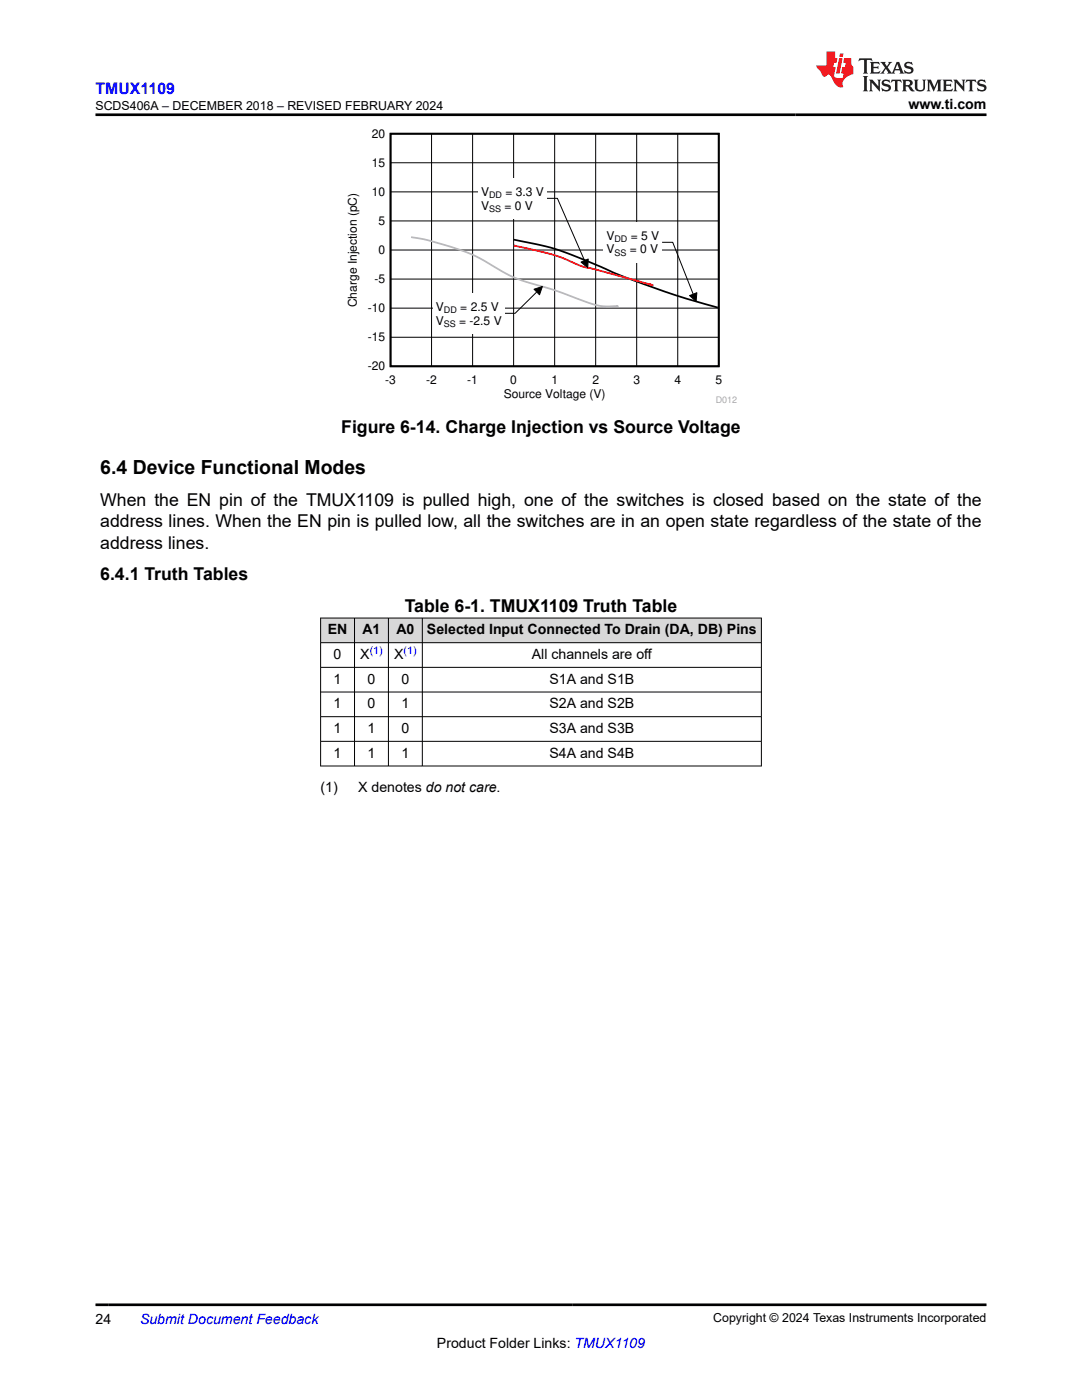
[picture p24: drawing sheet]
<svg xmlns="http://www.w3.org/2000/svg" width="216mm" height="279mm" viewBox="0 0 216 279" stroke-linecap="round" stroke-linejoin="round" font-family="sans-serif">
<defs><g id="words">
<text font-size="3.9" x="20" y="94.6">6.4 Device Functional Modes</text>
<g font-size="3.5">
<text x="68.1" y="86.5">Figure 6-14. Charge Injection vs Source Voltage</text>
<text x="20" y="101">When the EN pin of the TMUX1109 is pulled high, one of the switches is closed based on the state of the</text>
<text x="20" y="105.2">address lines. When the EN pin is pulled low, all the switches are in an open state regardless of the state of the</text>
<text x="20" y="109.5">address lines.</text>
<text x="20" y="115.8">6.4.1 Truth Tables</text>
<text x="80.8" y="122.2">Table 6-1. TMUX1109 Truth Table</text>
</g>
<text font-size="3.2" fill="#00f" x="19" y="18.7">TMUX1109</text>
<g font-size="2.8">
<text x="181.3" y="21.8">www.ti.com</text>
<text x="65.4" y="126.6">EN</text>
<text x="66.6" y="131.5">0</text>
<text x="71.9" y="131.5">X</text>
<text x="72.3" y="126.6">A1</text>
<text x="78.7" y="131.5">X</text>
<text x="79.1" y="126.6">A0</text>
<text x="85.2" y="126.6">Selected Input Connected To Drain (DA, DB) Pins</text>
<text x="106.1" y="131.5">All channels are off</text>
<text x="66.6" y="136.5">1</text>
<text x="73.3" y="136.5">0</text>
<text x="80.1" y="136.5">0</text>
<text x="109.6" y="136.5">S1A and S1B</text>
<text x="66.6" y="141.4">1</text>
<text x="73.3" y="141.4">0</text>
<text x="80.1" y="141.4">1</text>
<text x="109.6" y="141.4">S2A and S2B</text>
<text x="66.6" y="146.3">1</text>
<text x="73.3" y="146.3">1</text>
<text x="80.1" y="146.3">0</text>
<text x="109.6" y="146.3">S3A and S3B</text>
<text x="66.6" y="151.2">1</text>
<text x="73.3" y="151.2">1</text>
<text x="80.1" y="151.2">1</text>
<text x="109.6" y="151.2">S4A and S4B</text>
<text x="64" y="158">(1)</text>
<text x="71.5" y="158">X denotes do not care.</text>
<text x="19" y="264.2">24</text>
<text x="87.2" y="269">Product Folder Links: TMUX1109</text>
</g>
<text font-size="2.8" fill="#00f" x="27.9" y="264.2">Submit Document Feedback</text>
<g font-size="2.5">
<text x="19.1" y="21.9">SCDS406A – DECEMBER 2018 – REVISED FEBRUARY 2024</text>
<text x="142.3" y="263.9">Copyright © 2024 Texas Instruments Incorporated</text>
</g>
<g font-size="2.4">
<text x="74.2" y="27.5">20</text>
<text x="74.2" y="33.3">15</text>
<text x="74.2" y="39.1">10</text>
<text x="96" y="39.1">V</text>
<text x="96" y="41.8">V</text>
<text x="100.7" y="41.8">= 0 V</text>
<text x="100.9" y="39.1">= 3.3 V</text>
<text x="75.5" y="44.9">5</text>
<text x="121" y="47.8">V</text>
<text x="125.9" y="47.8">= 5 V</text>
<text x="75.5" y="50.7">0</text>
<text x="121" y="50.6">V</text>
<text x="125.7" y="50.6">= 0 V</text>
<text x="74.7" y="56.5">-5</text>
<text x="71.2" y="61.3" transform="rotate(-90 71.2 61.3)">Charge Injection (pC)</text>
<text x="73.4" y="62.3">-10</text>
<text x="87" y="62">V</text>
<text x="87" y="64.8">V</text>
<text x="91.6" y="64.8">= -2.5 V</text>
<text x="91.9" y="62">= 2.5 V</text>
<text x="73.4" y="68.1">-15</text>
<text x="73.4" y="73.9">-20</text>
<text x="76.9" y="76.6">-3</text>
<text x="85" y="76.6">-2</text>
<text x="93.2" y="76.6">-1</text>
<text x="101.8" y="76.6">0</text>
<text x="110" y="76.6">1</text>
<text x="118.2" y="76.6">2</text>
<text x="126.4" y="76.6">3</text>
<text x="134.6" y="76.6">4</text>
<text x="142.8" y="76.6">5</text>
<text x="100.5" y="79.4">Source Voltage (V)</text>
</g>
<g font-size="2.1" fill="#00f">
<text x="73.8" y="130.6">(1)</text>
<text x="80.5" y="130.6">(1)</text>
</g>
<g font-size="1.8">
<text x="97.6" y="39.5">DD</text>
<text x="97.6" y="42.2">SS</text>
<text x="122.6" y="48.2">DD</text>
<text x="122.6" y="51">SS</text>
<text x="88.6" y="62.4">DD</text>
<text x="88.6" y="65.2">SS</text>
</g>
<text font-size="1.8" fill="#a8a8a8" x="142.8" y="80.4">D012</text>
</g></defs>
<path d="M77.9 26.7h65.5v46.4h-65.5zM102.5 47.8a68.9 68.9 0 0 1 19.4 6.3l4.6 1.9a159.5 159.5 0 0 0 16.7 5.4" fill="none" stroke="#000" stroke-width=".35"/>
<g fill="none" stroke="#000" stroke-width=".2">
<path d="M77.9 38.3h65.5M77.9 32.5h65.5M86.1 26.7v46.4M94.3 26.7v46.4M102.5 26.7v46.4M110.7 26.7v46.4M118.9 26.7v46.4M127 26.7v46.4M135.2 26.7v46.4M77.9 55.7h65.5M77.9 49.9h65.5M77.9 44.1h65.5"/>
<path d="M132.1 48.4h2.1l4.1 10.3M137.6 59l1.4-.6-.1 1.8zM77.9 67.3h65.5M77.9 61.5h65.5"/>
</g>
<path d="M102.5 49a49.8 49.8 0 0 1 12.2 3.6l1.9 .7a110.9 110.9 0 0 1 11.3 3l2.4 .6-.8-.2" fill="none" stroke="#f00" stroke-width=".35"/>
<path d="M82 47.3a53.6 53.6 0 0 1 13.9 4.4l.9 .4a32.5 32.5 0 0 0 12.2 5.3l5.1 1.8a19.1 19.1 0 0 0 7.3 2l1.8-.1h-.2" fill="none" stroke="#b8b8b8" stroke-width=".35"/>
<path d="M137.6 59l1.4-.6-.1 1.8z" fill="#000"/>
<path d="M120.5 44.3h11.6v8.1h-11.6z" fill-rule="evenodd" fill="#fff"/>
<path d="M115.9 52.3l1.5-.6-.1 1.7z" fill="#000"/>
<path d="M109.1 39.6h2.1l5.4 12.4M115.9 52.3l1.5-.6-.1 1.7z" fill="none" stroke="#000" stroke-width=".2"/>
<path d="M95.5 35.5h13.6v8.1h-13.6z" fill-rule="evenodd" fill="#fff"/>
<path d="M106.6 57.7l1.6-.5-.5 1.6z" fill="#000"/>
<path d="M106.6 57.7l1.6-.5-.5 1.6zM107.1 58.3l-4.3 4.2h-2.1" fill="none" stroke="#000" stroke-width=".2"/>
<path d="M86.4 58.5h14.3v8.1h-14.3z" fill-rule="evenodd" fill="#fff"/>
<g fill="#d8d8d8">
<path d="M64 123.3h87.9v5h-87.9z" fill-rule="evenodd"/>
<path d="M64 123.4h6.7v4.8h-6.7z" fill-rule="evenodd"/>
<path d="M70.8 123.4h6.6v4.8h-6.6z" fill-rule="evenodd"/>
<path d="M77.6 123.4h6.6v4.8h-6.6z" fill-rule="evenodd"/>
<path d="M84.3 123.4h67.6v4.8h-67.6z" fill-rule="evenodd"/>
</g>
<path d="M63.9 123.3h88.1M63.9 128.3h88.1M63.9 133.2h88.1M63.9 138.1h88.1M64 123.3v29.6M70.7 123.3v29.6M77.5 123.3v29.6M84.3 123.3v29.6M151.9 123.3v29.6M63.9 143h88.1M63.9 148h88.1M63.9 152.9h88.1" fill="none" stroke="#000" stroke-width=".2"/>
<path d="M171.5 11.6l-.2 .6 .5-.2h.6v.1v2.2l-.2 .4h1l-.2-.4v-2.2v-.1h.5l.5 .2-.1-.6zM173.6 12.4l.2 .3v1.6l-.2 .4h1.9l.1-.6a1.08 1.08 0 0 1-1.3 .2v-.7h.6l.4 .2v-.7l-.4 .2h-.6v-.5l.2-.2a1 1 0 0 1 1 .3l-.1-.5zM175.7 12.4l.9 1.1-1 1.2h.9l-.2-.2 .5-.8 .4 .8-.2 .2h1.6l-.2-.2 .2-.5h.9l.1 .5-.1 .2h.9l-.2-.4-.8-1.9h-.5l-.9 2.1-.9-1.1 .9-1h-.8l.2 .2-.4 .6-.4-.6 .2-.2zM179 12.8l.4 1h-.7zM180.7 12.5a.65 .65 0 0 0-.2 .7 .65 .65 0 0 0 .6 .5l.6 .1 .1 .3a.79 .79 0 0 1-.7 .4 .79 .79 0 0 1-.7-.5l.1 .7 .2-.1a.93 .93 0 0 0 1.1 0 .93 .93 0 0 0 .4-.9 1.46 1.46 0 0 0-1.2-.6l-.1-.3a1.09 1.09 0 0 1 1.2 .2l-.2-.6-.1 .1-.5-.2zM172.2 15.2l.2 .4v2.2l-.2 .4h1l-.2-.4v-2.2l.2-.4zM173.4 15.9l.2 .4v1.5l-.2 .4h.8l-.3-.4 .1-1.3 1.6 1.8v-2l.2-.4h-.7l.1 .2 .1 1.1-1.2-1.3zM176.2 16a.65 .65 0 0 0-.2 .8 .65 .65 0 0 0 .6 .4l.6 .2 .1 .2a.79 .79 0 0 1-.7 .4 .79 .79 0 0 1-.7-.5l.1 .7 .2-.1a.93 .93 0 0 0 1.1 .1 .93 .93 0 0 0 .4-1 1.46 1.46 0 0 0-1.2-.5l-.1-.4a1.09 1.09 0 0 1 1.2 .2l-.1-.6-.2 .1-.5-.1zM177.9 15.9l-.1 .6a.63 .63 0 0 1 .8-.3v1.6l-.3 .4h1l-.2-.4v-1.6a.66 .66 0 0 1 .8 .3l-.1-.6zM180 15.9l.2 .4v1.5l-.2 .4h1l-.2-.2-.1-.7h.5l.1 .2a.79 .79 0 0 0 1.2 .6l-1-.9a.61 .61 0 0 0 .6-.6 .61 .61 0 0 0-.5-.7zM180.8 16.2h.1a.47 .47 0 0 1 .5 .1 .47 .47 0 0 1 .1 .5l-.1 .1-.7 .1zM182.3 15.9l.2 .2a2.27 2.27 0 0 0 .4 2 1.04 1.04 0 0 0 1.7-.7v-1.3l.2-.2h-.8l.2 .4v1.1a.6 .6 0 0 1-.6 .6 .6 .6 0 0 1-.6-.6v-1.1l.3-.4zM184.9 15.9l.2 .4v1.5l-.2 .4h.8l-.3-.4v-1.4l.9 1.9 .9-1.9v1.4l-.3 .4h1l-.2-.4v-1.5l.2-.4h-.8l-.7 1.5-.6-1.5zM188.1 15.9l.2 .4v1.5l-.2 .4h1.9l.1-.6a1.09 1.09 0 0 1-1.3 .2v-.7h.6l.4 .2v-.6l-.4 .2h-.6v-.6l.2-.1a1.01 1.01 0 0 1 1 .3l-.1-.6zM190.2 15.9l.3 .4v1.5l-.3 .4h.8l-.2-.4v-1.3l1.6 1.8v-2l.2-.4h-.7l.2 .2v1.1l-1.2-1.3zM192.8 15.9l-.1 .6a.63 .63 0 0 1 .8-.3v1.6l-.3 .4h1l-.2-.4v-1.6a.66 .66 0 0 1 .8 .3l-.1-.6zM195.2 16a.65 .65 0 0 0-.2 .8 .65 .65 0 0 0 .6 .4l.6 .2 .2 .2a.79 .79 0 0 1-.7 .4 .79 .79 0 0 1-.7-.5l.1 .7 .2-.1a.93 .93 0 0 0 1 .1 .93 .93 0 0 0 .5-1 1.46 1.46 0 0 0-1.3-.5v-.4a1.09 1.09 0 0 1 1.2 .2l-.2-.6-.2 .1-.5-.1z" fill="#231f20"/>
<path d="M164.9 10.3v2.7h-2l.1 .4 .8 1a.95 .95 0 0 0 1 .9 .59 .59 0 0 1 .5-.4 .59 .59 0 0 1 .5 .3l.4 .8a1.59 1.59 0 0 0 2.1 1.4 1.61 1.61 0 0 1 1-2.3l1-.3-.1-1.5a1.59 1.59 0 0 1-.3-1.7h-1.5l-.2 .9h.6l-.2 .9h-.5l-.2 .9v.3l.4 .1-.1 .9h-.7a.73 .73 0 0 1-1-.7l.3-1.5h-.5l.1-.9h.5l.2-.9h-.5v-1.3zM167.4 11.6l-.6 3.1h.7l.6-3.1zM167.6 10.7l-.1 .6h.7l.1-.6z" fill="#ed1c24"/>
<path d="M19 22.9h177.8M19 260.4h177.8" fill="none" stroke="#000" stroke-width=".53"/>
<use href="#words"/>
</svg>
